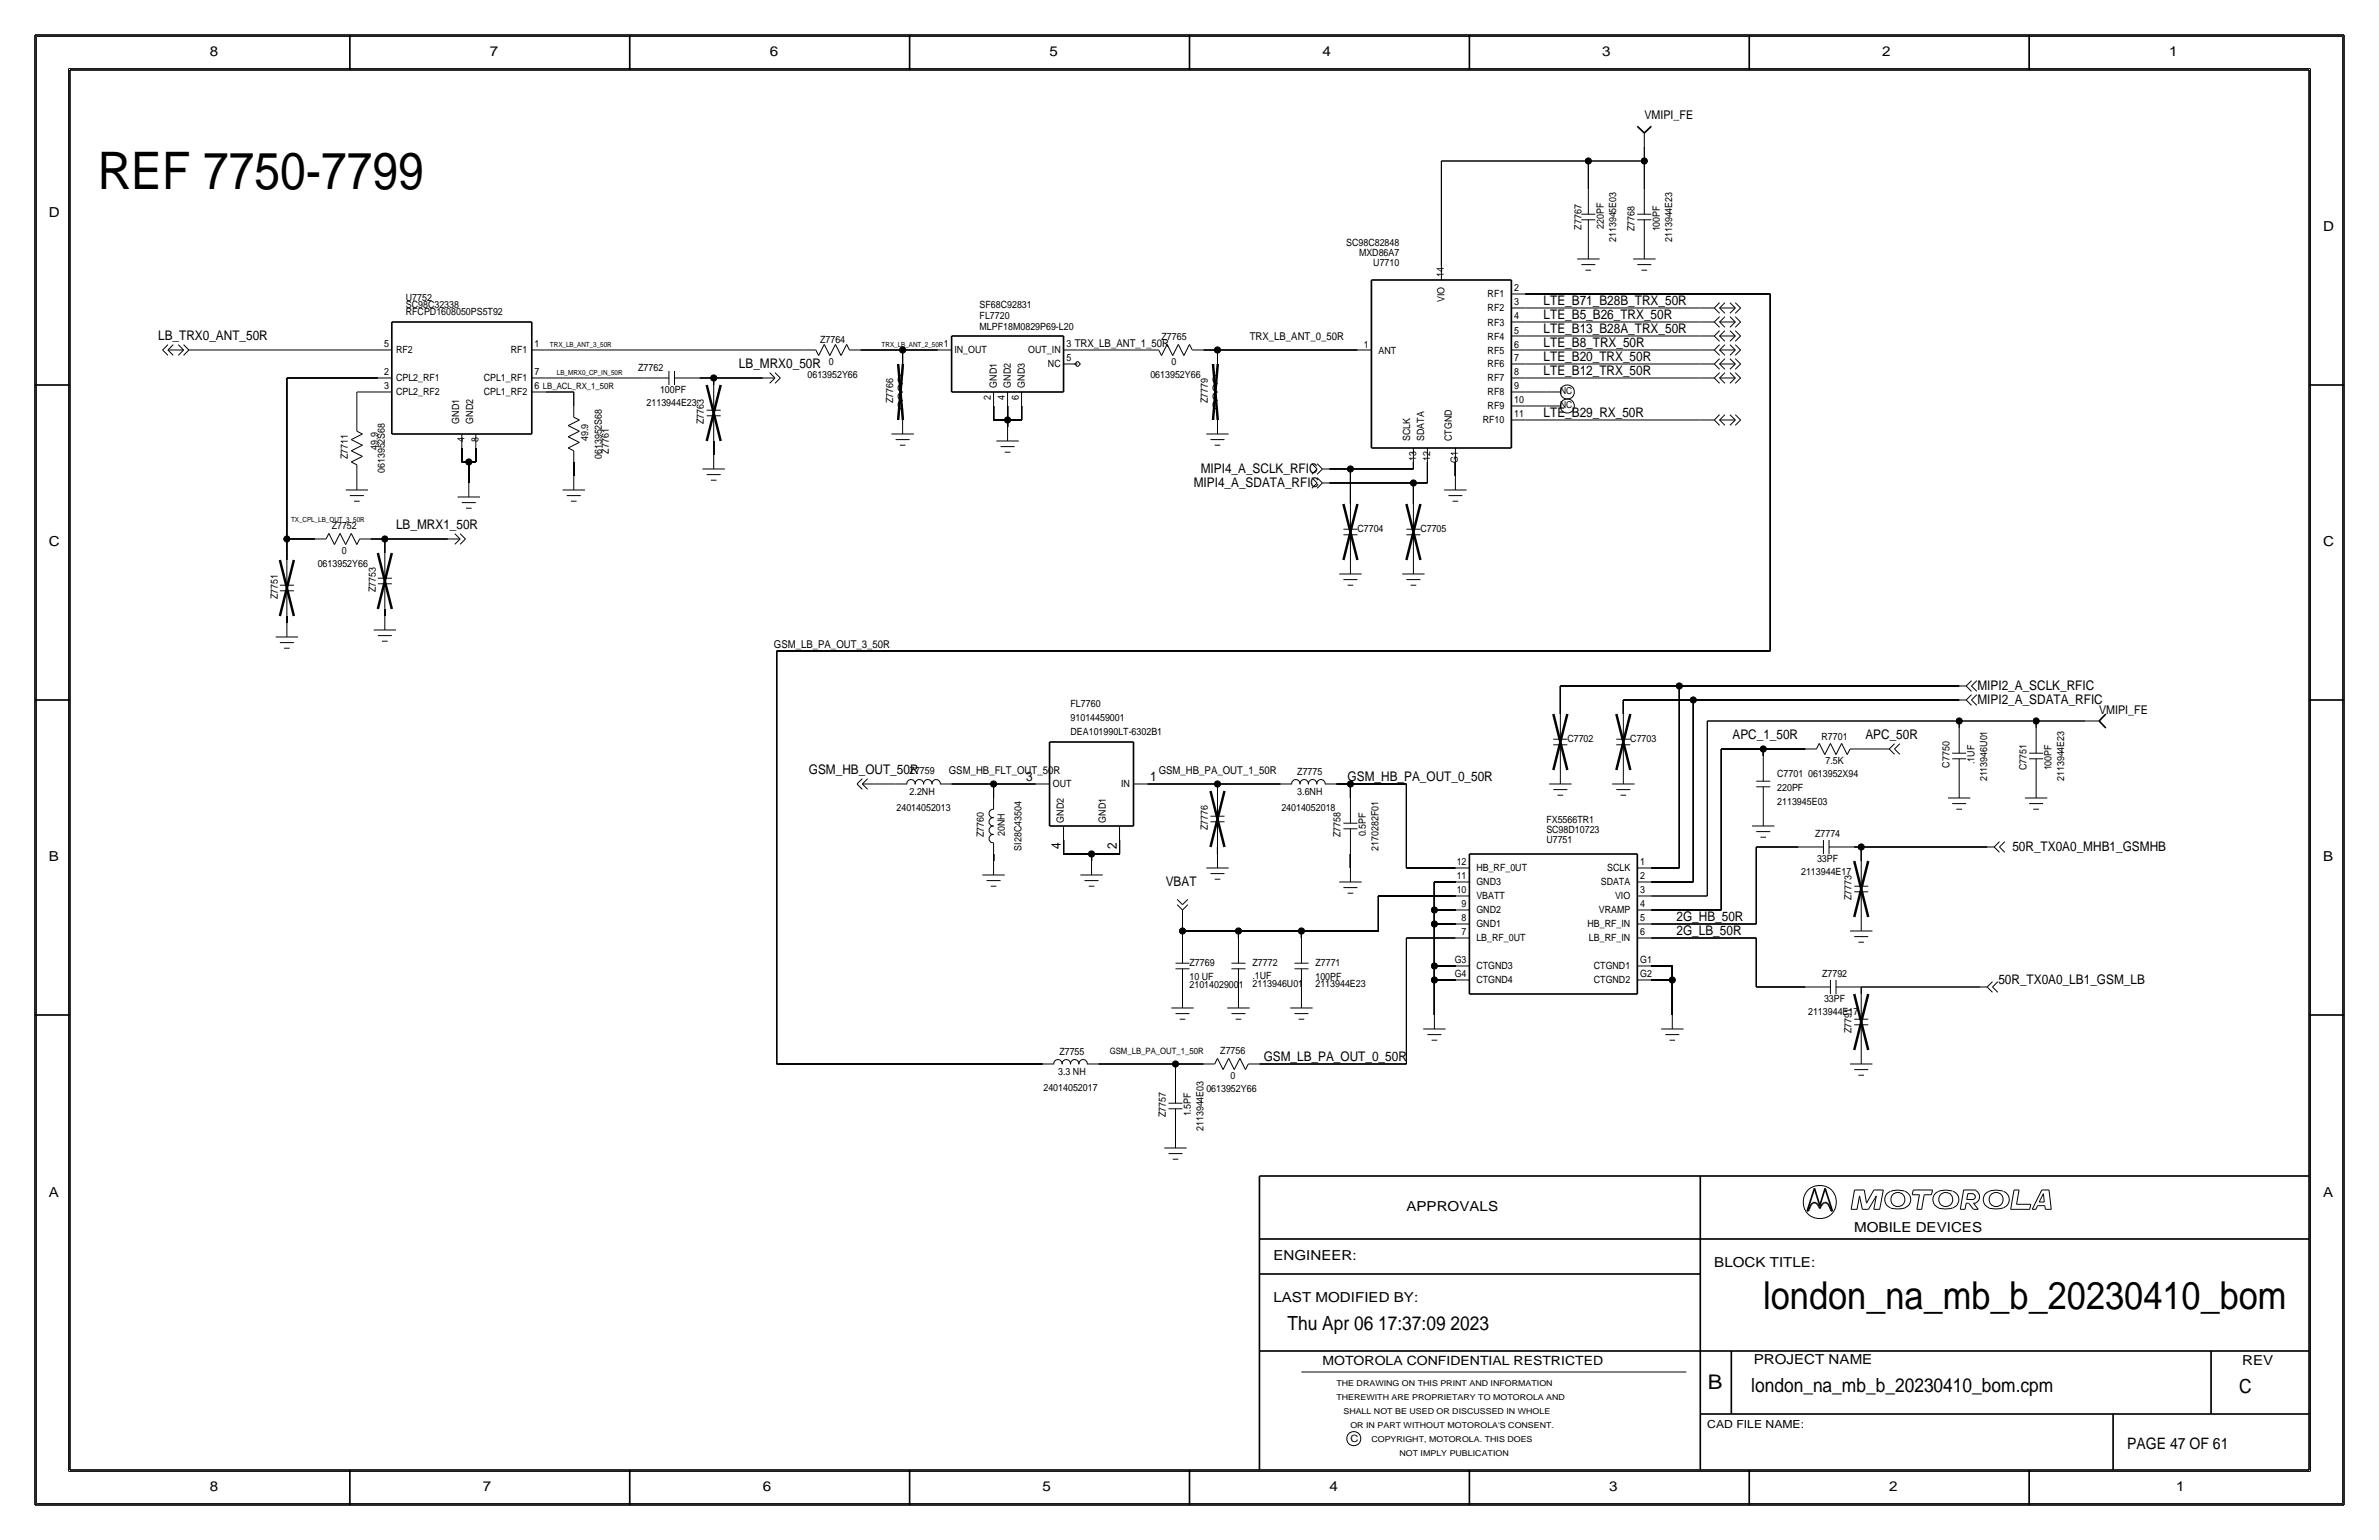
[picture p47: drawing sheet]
<svg xmlns="http://www.w3.org/2000/svg" width="432mm" height="279mm" viewBox="0 0 432 279" stroke-linecap="round" stroke-linejoin="round" font-family="sans-serif">
<defs><g id="words">
<text font-size="9.4" x="17.8" y="34.3">REF 7750-7799</text>
<text font-size="7" x="320" y="237.5">london_na_mb_b_20230410_bom</text>
<text font-size="3.7" x="310" y="252.1">B</text>
<g font-size="3.5">
<text x="233.7" y="241.3">Thu Apr 06 17:37:09 2023</text>
<text x="317.9" y="252.6">london_na_mb_b_20230410_bom.cpm</text>
<text x="406.4" y="252.7">C</text>
</g>
<text font-size="2.9" x="386.1" y="262.9">PAGE 47 OF 61</text>
<g font-size="2.5">
<text x="38.1" y="10.2">8</text>
<text x="88.9" y="10.2">7</text>
<text x="139.7" y="10.2">6</text>
<text x="190.5" y="10.2">5</text>
<text x="240" y="10.2">4</text>
<text x="290.8" y="10.2">3</text>
<text x="341.6" y="10.2">2</text>
<text x="393.7" y="10.2">1</text>
<text x="8.9" y="39.4">D</text>
<text x="421.6" y="41.9">D</text>
<text x="8.9" y="99.1">C</text>
<text x="421.6" y="99.1">C</text>
<text x="8.9" y="156.2">B</text>
<text x="421.6" y="156.2">B</text>
<text x="8.9" y="217.2">A</text>
<text x="255.3" y="219.7">APPROVALS</text>
<text x="421.6" y="217.2">A</text>
<text x="336.5" y="223.5">MOBILE DEVICES</text>
<text x="231.1" y="228.6">ENGINEER:</text>
<text x="311.1" y="229.9">BLOCK TITLE:</text>
<text x="231.1" y="236.2">LAST MODIFIED BY:</text>
<text x="318.3" y="247.5">PROJECT NAME</text>
<text x="407" y="247.6">REV</text>
<text x="38.1" y="270.5">8</text>
<text x="87.6" y="270.5">7</text>
<text x="138.4" y="270.5">6</text>
<text x="189.2" y="270.5">5</text>
<text x="241.3" y="270.5">4</text>
<text x="292.1" y="270.5">3</text>
<text x="342.9" y="270.5">2</text>
<text x="395" y="270.5">1</text>
</g>
<g font-size="2.4">
<text x="280.2" y="57.9">LTE_B5_B26_TRX_50R</text>
<text x="280.2" y="55.4">LTE_B71_B28B_TRX_50R</text>
<text x="28.7" y="61.7">LB_TRX0_ANT_50R</text>
<text x="280.2" y="65.5">LTE_B20_TRX_50R</text>
<text x="280.2" y="63">LTE_B8_TRX_50R</text>
<text x="280.2" y="60.5">LTE_B13_B28A_TRX_50R</text>
<text x="134.1" y="66.8">LB_MRX0_50R</text>
<text x="280.2" y="68.1">LTE_B12_TRX_50R</text>
<text x="280.2" y="75.7">LTE_B29_RX_50R</text>
<text x="216.7" y="88.4">MIPI4_A_SDATA_RFIC</text>
<text x="217.9" y="85.9">MIPI4_A_SCLK_RFIC</text>
<text x="71.9" y="96">LB_MRX1_50R</text>
<text x="358.9" y="125.2">MIPI2_A_SCLK_RFIC</text>
<text x="358.9" y="127.8">MIPI2_A_SDATA_RFIC</text>
<text x="314.5" y="134.1">APC_1_50R</text>
<text x="338.6" y="134.1">APC_50R</text>
<text x="146.8" y="140.5">GSM_HB_OUT_50R</text>
<text x="186.3" y="141.7">3</text>
<text x="208.8" y="141.7">1</text>
<text x="244.6" y="141.7">GSM_HB_PA_OUT_0_50R</text>
<text x="192.5" y="154.1" transform="rotate(-90 192.5 154.1)">4</text>
<text x="202.7" y="154.1" transform="rotate(-90 202.7 154.1)">2</text>
<text x="365.3" y="154.4">50R_TX0A0_MHB1_GSMHB</text>
<text x="211.6" y="160.8">VBAT</text>
<text x="304.3" y="167.1">2G_HB_50R</text>
<text x="304.3" y="169.7">2G_LB_50R</text>
<text x="362.7" y="178.6">50R_TX0A0_LB1_GSM_LB</text>
<text x="229.4" y="192.5">GSM_LB_PA_OUT_0_50R</text>
</g>
<text font-size="2.3" x="240" y="247.6">MOTOROLA CONFIDENTIAL RESTRICTED</text>
<g font-size="2.2">
<text x="298.5" y="21.6">VMIPI_FE</text>
<text x="381" y="129.5">VMIPI_FE</text>
</g>
<g font-size="2">
<text x="226.8" y="61.7">TRX_LB_ANT_0_50R</text>
<text x="140.5" y="117.6">GSM_LB_PA_OUT_3_50R</text>
<text x="172.2" y="140.5">GSM_HB_FLT_OUT_50R</text>
<text x="210.3" y="140.5">GSM_HB_PA_OUT_1_50R</text>
<text x="309.9" y="259.1">CAD FILE NAME:</text>
</g>
<g font-size="1.8">
<text x="287" y="41.7" transform="rotate(-90 287 41.7)">Z7767</text>
<text x="291.1" y="41.5" transform="rotate(-90 291.1 41.5)">220PF</text>
<text x="296.7" y="41.9" transform="rotate(-90 296.7 41.9)">Z7768</text>
<text x="301.2" y="42" transform="rotate(-90 301.2 42)">100PF</text>
<text x="244.3" y="44.6">SC98C82848</text>
<text x="246.7" y="46.4">MXD86A7</text>
<text x="293.4" y="43.9" transform="rotate(-90 293.4 43.9)">2113945E03</text>
<text x="303.5" y="43.9" transform="rotate(-90 303.5 43.9)">2113944E23</text>
<text x="249.3" y="48.3">U7710</text>
<text x="262.1" y="50.3" transform="rotate(-90 262.1 50.3)">14</text>
<text x="270" y="53.9">RF1</text>
<text x="274.8" y="52.8">2</text>
<text x="73.7" y="54.6">U7752</text>
<text x="73.7" y="57.1">RFCPD1608050PS5T92</text>
<text x="73.7" y="55.9">SC98C32338</text>
<text x="177.8" y="55.9">SF68C92831</text>
<text x="177.8" y="59.9">MLPF18M0829P69-L20</text>
<text x="177.8" y="57.9">FL7720</text>
<text x="262.2" y="54.8" transform="rotate(-90 262.2 54.8)">VIO</text>
<text x="270" y="59.1">RF3</text>
<text x="270" y="56.5">RF2</text>
<text x="274.8" y="57.9">4</text>
<text x="274.8" y="55.4">3</text>
<text x="69.7" y="63">5</text>
<text x="71.9" y="64.1">RF2</text>
<text x="92.7" y="64.1">RF1</text>
<text x="97" y="63">1</text>
<text x="148.8" y="62.2">Z7764</text>
<text x="171.3" y="63">1</text>
<text x="173.2" y="64.1">IN_OUT</text>
<text x="186.6" y="64.1">OUT_IN</text>
<text x="193.5" y="63">3 TRX_LB_ANT_1_50R</text>
<text x="193.5" y="65.5">5</text>
<text x="210.8" y="61.7">Z7765</text>
<text x="247.5" y="63.1">1</text>
<text x="250.2" y="64.2">ANT</text>
<text x="270" y="64.2">RF5</text>
<text x="270" y="61.7">RF4</text>
<text x="274.8" y="65.6">7</text>
<text x="274.8" y="63.1">6</text>
<text x="274.8" y="60.6">5</text>
<text x="69.7" y="70.6">3</text>
<text x="69.7" y="68.1">2</text>
<text x="71.9" y="69.2">CPL2_RF1</text>
<text x="71.9" y="71.7">CPL2_RF2</text>
<text x="87.8" y="71.6">CPL1_RF2</text>
<text x="87.8" y="69.1">CPL1_RF1</text>
<text x="97" y="70.6">6</text>
<text x="97" y="68.1">7</text>
<text x="115.8" y="67.3">Z7762</text>
<text x="119.8" y="71.4">100PF</text>
<text x="146.6" y="68.6">0613952Y66</text>
<text x="150.4" y="66.1">0</text>
<text x="180.9" y="70.4" transform="rotate(-90 180.9 70.4)">GND1</text>
<text x="183.5" y="70.4" transform="rotate(-90 183.5 70.4)">GND2</text>
<text x="186" y="70.4" transform="rotate(-90 186 70.4)">GND3</text>
<text x="190.2" y="66.6">NC</text>
<text x="208.8" y="68.6">0613952Y66</text>
<text x="212.7" y="66.1">0</text>
<text x="270" y="69.2">RF7</text>
<text x="270" y="71.7">RF8</text>
<text x="270" y="66.6">RF6</text>
<text x="274.8" y="70.6">9</text>
<text x="274.8" y="68">8</text>
<text x="83.3" y="76.9" transform="rotate(-90 83.3 76.9)">GND1</text>
<text x="85.9" y="76.9" transform="rotate(-90 85.9 76.9)">GND2</text>
<text x="117.4" y="73.7">2113944E23</text>
<text x="127.8" y="77" transform="rotate(-90 127.8 77)">Z7763</text>
<text x="162.1" y="73.1" transform="rotate(-90 162.1 73.1)">Z7766</text>
<text x="179.8" y="72.5" transform="rotate(-90 179.8 72.5)">2</text>
<text x="182.4" y="72.5" transform="rotate(-90 182.4 72.5)">4</text>
<text x="184.9" y="72.5" transform="rotate(-90 184.9 72.5)">6</text>
<text x="219.3" y="73.1" transform="rotate(-90 219.3 73.1)">Z7779</text>
<text x="269.1" y="76.8">RF10</text>
<text x="270" y="74.3">RF9</text>
<text x="274.8" y="75.7">11</text>
<text x="274.8" y="73.2">10</text>
<text x="63.1" y="83.3" transform="rotate(-90 63.1 83.3)">Z7711</text>
<text x="68.6" y="81.6" transform="rotate(-90 68.6 81.6)">49.9</text>
<text x="84.3" y="80.1" transform="rotate(-90 84.3 80.1)">4</text>
<text x="86.9" y="80.1" transform="rotate(-90 86.9 80.1)">8</text>
<text x="106.8" y="80.1" transform="rotate(-90 106.8 80.1)">49.9</text>
<text x="109.2" y="83.3" transform="rotate(-90 109.2 83.3)">0613952S68</text>
<text x="110.5" y="82.3" transform="rotate(-90 110.5 82.3)">Z7761</text>
<text x="255.9" y="80" transform="rotate(-90 255.9 80)">SCLK</text>
<text x="257" y="83.6" transform="rotate(-90 257 83.6)">13</text>
<text x="258.5" y="80" transform="rotate(-90 258.5 80)">SDATA</text>
<text x="259.6" y="83.6" transform="rotate(-90 259.6 83.6)">12</text>
<text x="263.5" y="80" transform="rotate(-90 263.5 80)">CTGND</text>
<text x="264.6" y="83.9" transform="rotate(-90 264.6 83.9)">G1</text>
<text x="69.8" y="85.8" transform="rotate(-90 69.8 85.8)">0613952S68</text>
<text x="60.2" y="96">Z7752</text>
<text x="62" y="100.4">0</text>
<text x="246.4" y="96.5">C7704</text>
<text x="257.8" y="96.5">C7705</text>
<text x="57.7" y="102.9">0613952Y66</text>
<text x="68.2" y="107.4" transform="rotate(-90 68.2 107.4)">Z7753</text>
<text x="50.4" y="108.7" transform="rotate(-90 50.4 108.7)">Z7751</text>
<text x="194.3" y="130.8">91014459001</text>
<text x="194.3" y="128.3">FL7760</text>
<text x="194.3" y="133.3">DEA101990LT-6302B1</text>
<text x="284.5" y="134.6">C7702</text>
<text x="295.9" y="134.6">C7703</text>
<text x="330.6" y="134.3">R7701</text>
<text x="165.1" y="140.5">Z7759</text>
<text x="191.1" y="142.8">OUT</text>
<text x="203.5" y="142.8">IN</text>
<text x="235.5" y="140.6">Z7775</text>
<text x="322.6" y="143.5">220PF</text>
<text x="322.6" y="141">C7701</text>
<text x="328.2" y="141">0613952X94</text>
<text x="331.3" y="138.5">7.5K</text>
<text x="353.8" y="139.3" transform="rotate(-90 353.8 139.3)">C7750</text>
<text x="358.4" y="138.6" transform="rotate(-90 358.4 138.6)">.1UF</text>
<text x="360.7" y="141.8" transform="rotate(-90 360.7 141.8)">2113946U01</text>
<text x="367.8" y="139.8" transform="rotate(-90 367.8 139.8)">C7751</text>
<text x="372.4" y="139.8" transform="rotate(-90 372.4 139.8)">100PF</text>
<text x="374.6" y="141.7" transform="rotate(-90 374.6 141.7)">2113944E23</text>
<text x="162.7" y="147.1">24014052013</text>
<text x="165.1" y="144.3">2.2NH</text>
<text x="193.1" y="149.3" transform="rotate(-90 193.1 149.3)">GND2</text>
<text x="200.7" y="149.3" transform="rotate(-90 200.7 149.3)">GND1</text>
<text x="232.6" y="147.1">24014052018</text>
<text x="235.5" y="144.3">3.6NH</text>
<text x="280.7" y="149.3">FX5566TR1</text>
<text x="322.6" y="146.1">2113945E03</text>
<text x="178.6" y="151.9" transform="rotate(-90 178.6 151.9)">Z7760</text>
<text x="182.4" y="151.7" transform="rotate(-90 182.4 151.7)">20NH</text>
<text x="185.4" y="154.3" transform="rotate(-90 185.4 154.3)">SI28C43504</text>
<text x="219.2" y="150.6" transform="rotate(-90 219.2 150.6)">Z7776</text>
<text x="243.3" y="151.9" transform="rotate(-90 243.3 151.9)">Z7758</text>
<text x="247.9" y="151.8" transform="rotate(-90 247.9 151.8)">0.5PF</text>
<text x="250.2" y="154.4" transform="rotate(-90 250.2 154.4)">2170282F01</text>
<text x="280.7" y="153">U7751</text>
<text x="280.7" y="151.1">SC98D10723</text>
<text x="329.4" y="151.9">Z7774</text>
<text x="264.4" y="157">12</text>
<text x="264.4" y="159.5">11</text>
<text x="268" y="158.1">HB_RF_0UT</text>
<text x="268" y="160.6">GND3</text>
<text x="290.5" y="160.6">SDATA</text>
<text x="291.7" y="158.1">SCLK</text>
<text x="297.7" y="159.5">2</text>
<text x="297.7" y="157">1</text>
<text x="326.9" y="158.8">2113944E17</text>
<text x="329.8" y="156.5">33PF</text>
<text x="264.4" y="162.1">10</text>
<text x="265.3" y="164.6">9</text>
<text x="265.3" y="167.1">8</text>
<text x="268" y="165.7">GND2</text>
<text x="268" y="163.2">VBATT</text>
<text x="290.2" y="165.7">VRAMP</text>
<text x="293.1" y="163.2">VIO</text>
<text x="297.7" y="164.6">4</text>
<text x="297.7" y="162.1">3</text>
<text x="297.7" y="167.1">5</text>
<text x="336" y="163.3" transform="rotate(-90 336 163.3)">Z7773</text>
<text x="265.3" y="169.7">7</text>
<text x="268" y="168.2">GND1</text>
<text x="268" y="170.8">LB_RF_0UT</text>
<text x="288.1" y="168.2">HB_RF_IN</text>
<text x="288.4" y="170.8">LB_RF_IN</text>
<text x="297.7" y="169.7">6</text>
<text x="215.9" y="177.8">10 UF</text>
<text x="215.9" y="179.3">21014029001</text>
<text x="215.9" y="175.3">Z7769</text>
<text x="227.3" y="175.3">Z7772</text>
<text x="227.3" y="177.5">.1UF</text>
<text x="227.3" y="179.1">2113946U01</text>
<text x="238.8" y="179.1">2113944E23</text>
<text x="238.8" y="177.8">100PF</text>
<text x="238.8" y="175.3">Z7771</text>
<text x="264" y="177.3">G4</text>
<text x="264" y="174.8">G3</text>
<text x="268" y="175.9">CTGND3</text>
<text x="268" y="178.4">CTGND4</text>
<text x="289.3" y="178.4">CTGND2</text>
<text x="289.3" y="175.9">CTGND1</text>
<text x="297.7" y="177.3">G2</text>
<text x="297.7" y="174.8">G1</text>
<text x="330.7" y="177.3">Z7792</text>
<text x="328.2" y="184.2">2113944E17</text>
<text x="331.1" y="181.9">33PF</text>
<text x="192.3" y="191.4">Z7755</text>
<text x="221.5" y="191.3">Z7756</text>
<text x="336" y="187.4" transform="rotate(-90 336 187.4)">Z7791</text>
<text x="189.4" y="197.9">24014052017</text>
<text x="192.1" y="195.1">3.3 NH</text>
<text x="223.3" y="195.7">0</text>
<text x="211.6" y="202.7" transform="rotate(-90 211.6 202.7)">Z7757</text>
<text x="216.2" y="202.6" transform="rotate(-90 216.2 202.6)">1.5PF</text>
<text x="219" y="198.1">0613952Y66</text>
<text x="218.4" y="205.2" transform="rotate(-90 218.4 205.2)">2113944E03</text>
<text x="245.1" y="261.6">C</text>
</g>
<g font-size="1.7">
<text x="283.2" y="71.5">NC</text>
<text x="283.2" y="74.1">NC</text>
</g>
<g font-size="1.6">
<text x="98.6" y="70.6">LB_ACL_RX_1_50R</text>
<text x="201.4" y="191.3">GSM_LB_PA_OUT_1_50R</text>
</g>
<g font-size="1.5">
<text x="242.6" y="251.5">THE DRAWING ON THIS PRINT AND INFORMATION</text>
<text x="242.6" y="254">THEREWITH ARE PROPRIETARY TO MOTOROLA AND</text>
<text x="243.8" y="256.5">SHALL NOT BE USED OR DISCUSSED IN WHOLE</text>
<text x="245.1" y="259.1">OR IN PART WITHOUT MOTOROLA'S CONSENT.</text>
<text x="248.9" y="261.6">COPYRIGHT, MOTOROLA. THIS DOES</text>
<text x="254" y="264.2">NOT IMPLY PUBLICATION</text>
</g>
<g font-size="1.3">
<text x="99.8" y="63">TRX_LB_ANT_3_50R</text>
<text x="160" y="63">TRX_LB_ANT_2_50R</text>
<text x="101.1" y="68.1">LB_MRX0_CP_IN_50R</text>
<text x="52.8" y="94.7">TX_CPL_LB_OUT_3_50R</text>
</g>
</g></defs>
<!-- layer: Nets -->
<g fill="none" stroke="#000" stroke-width=".18">
<path d="M261.6 29.2v19.1zM261.6 29.2h26.7zM288.3 29.2v5.1zM288.3 29.2h10.1zM298.4 26.7v2.5zM298.4 29.2v5.1zM276.9 53.3h44.4zM276.9 58.4h31.7zM276.9 55.9h31.7zM321.3 53.3v64.8zM36.8 63.5h31.8zM52.1 68.6v29.2z"/>
<path d="M52.1 68.6h16.5zM64.8 71.1v5.1zM64.8 71.1h3.8zM99.1 63.5h46.9zM99.1 68.6h17.7zM99.1 71.1h5zM104.1 71.1v2.6zM127 68.6h2.5zM129.5 68.6v1.2zM129.5 68.6h8.9zM156.2 63.5h7.6zM163.8 63.5v2.5z"/>
<path d="M163.8 63.5h6.4zM180.3 76.2h2.6zM180.3 73.7v2.5zM182.9 76.2h2.5zM182.9 76.2v1.3zM182.9 73.7v2.5zM185.4 73.7v2.5zM195.6 63.5h12.7zM218.4 63.5h2.6zM221 63.5v2.5zM221 63.5h25.4zM276.9 76.2h31.7z"/>
<path d="M276.9 68.6h31.7zM276.9 66h31.7zM276.9 63.5h31.7zM276.9 61h31.7zM276.9 71.1h3.8zM276.9 73.7h3.8zM52.1 97.8v3.8zM52.1 97.8h5zM67.3 97.8h2.5zM69.8 97.8v2.5zM69.8 97.8h11.5zM83.8 81.3v2.5z"/>
<path d="M83.8 83.8h1.3zM85.1 83.8v3.8zM85.1 83.8h1.3zM86.4 81.3v2.5zM104.1 83.8v2.6zM129.5 80v2.5zM241.3 85.1h3.8zM241.3 87.6h15.2zM245.1 85.1v6.3zM245.1 85.1h11.4zM256.5 83.8v1.3zM256.5 87.6h2.6z"/>
<path d="M256.5 87.6v3.8zM259.1 83.8v3.8zM264.2 83.8v2.6zM52.1 111.8v1.2zM69.8 110.5v1.3zM141 118.1v74.9zM141 118.1h180.3zM283.2 124.5v5zM283.2 124.5h21.6zM294.6 127v2.5zM294.6 127h12.7zM304.8 124.5v33z"/>
<path d="M304.8 124.5h50.8zM307.3 127v33zM307.3 127h48.3zM309.9 130.8v31.8zM309.9 130.8h45.7zM312.4 135.9v29.2zM312.4 135.9h7.6zM320 135.9v1.3zM320 135.9h7.7zM337.8 135.9h3.8zM355.6 130.8v1.3zM355.6 130.8h14z"/>
<path d="M369.6 130.8v1.3zM369.6 130.8h8.9zM158.7 142.2h3.9zM172.7 142.2h7.6zM180.3 154.9v1.3zM180.3 142.2v2.6zM180.3 142.2h7.7zM193 152.4v2.5zM193 154.9h5.1zM198.1 154.9v1.3zM198.1 154.9h5.1zM203.2 152.4v2.5z"/>
<path d="M208.3 142.2h12.7zM221 153.7v1.2zM221 142.2v1.3zM221 142.2h11.4zM242.6 142.2h2.5zM245.1 154.9v2.6zM245.1 142.2v2.6zM245.1 142.2h10.2zM255.3 157.5h8.9zM255.3 142.2v15.3zM299.7 157.5h5.1zM318.8 153.7v13.9z"/>
<path d="M318.8 153.7h7.6zM336.5 153.7h1.3zM337.8 153.7v2.5zM337.8 153.7h22.9zM214.6 168.9v1.3zM214.6 166.4v2.5zM214.6 168.9h10.2zM224.8 168.9v1.3zM224.8 168.9h11.4zM236.2 168.9v1.3zM236.2 168.9h14zM250.2 162.6v6.3z"/>
<path d="M250.2 162.6h14zM255.3 170.2v22.8zM255.3 170.2h8.9zM260.3 160h3.9zM260.3 165.1h3.9zM260.3 160v5.1zM260.3 167.6h3.9zM260.3 165.1v2.5zM260.3 175.3h3.9zM260.3 167.6v7.7zM260.3 177.8v6.3zM260.3 175.3v2.5z"/>
<path d="M260.3 177.8h3.9zM299.7 177.8h3.8zM299.7 175.3h3.8zM299.7 165.1h12.7zM299.7 162.6h10.2zM299.7 160h7.6zM299.7 167.6h19.1zM299.7 170.2h19.1zM303.5 177.8v6.3zM303.5 175.3v2.5zM318.8 179.1h8.9zM318.8 170.2v8.9z"/>
<path d="M337.8 179.1v1.2zM337.8 179.1h21.6zM141 193h48.2zM199.4 193h14zM213.4 193v2.6zM213.4 193h5zM228.6 193h26.7z"/>
</g>
<g fill="#000" stroke="#000" stroke-width=".18">
<circle cx="288.3" cy="29.2" r=".56"/>
<circle cx="298.4" cy="29.2" r=".56"/>
<circle cx="129.5" cy="68.6" r=".56"/>
<circle cx="163.8" cy="63.5" r=".56"/>
<circle cx="182.9" cy="76.2" r=".56"/>
<circle cx="221" cy="63.5" r=".56"/>
<circle cx="52.1" cy="97.8" r=".56"/>
<circle cx="69.8" cy="97.8" r=".56"/>
<circle cx="85.1" cy="83.8" r=".56"/>
<circle cx="245.1" cy="85.1" r=".56"/>
<circle cx="256.5" cy="87.6" r=".56"/>
<circle cx="304.8" cy="124.5" r=".56"/>
<circle cx="307.3" cy="127" r=".56"/>
<circle cx="320" cy="135.9" r=".56"/>
<circle cx="355.6" cy="130.8" r=".56"/>
<circle cx="369.6" cy="130.8" r=".56"/>
<circle cx="180.3" cy="142.2" r=".56"/>
<circle cx="198.1" cy="154.9" r=".56"/>
<circle cx="221" cy="142.2" r=".56"/>
<circle cx="245.1" cy="142.2" r=".56"/>
<circle cx="337.8" cy="153.7" r=".56"/>
<circle cx="214.6" cy="168.9" r=".56"/>
<circle cx="224.8" cy="168.9" r=".56"/>
<circle cx="236.2" cy="168.9" r=".56"/>
<circle cx="260.3" cy="165.1" r=".56"/>
<circle cx="260.3" cy="167.6" r=".56"/>
<circle cx="260.3" cy="177.8" r=".56"/>
<circle cx="260.3" cy="175.3" r=".56"/>
<circle cx="303.5" cy="177.8" r=".56"/>
<circle cx="213.4" cy="193" r=".56"/>
</g>
<!-- layer: Components -->
<g fill="none" stroke="#000" stroke-width=".18">
<path d="M287 38.9h2.6zM287 39.9h2.6zM288.3 39.9v4.5zM288.3 34.3v4.6zM297.2 39.9h2.5zM297.2 38.9h2.5zM298.4 24.1v2.6zM298.4 34.3v4.6zM298.4 39.9v4.5zM261.6 48.3v2.5zM274.3 58.4h2.6zM274.3 55.9h2.6z"/>
<path d="M274.3 53.3h2.6zM286.3 47h4zM287 48h2.6zM287.8 49h1zM288.3 44.4v2.6zM296.4 47h4.1zM297.2 48h2.5zM297.9 49h1.1zM298.4 44.4v2.6zM308.6 55.9h2.5zM308.6 58.4h2.5zM311.1 55.9l1 .9z"/>
<path d="M311.1 58.4l1 1zM312.1 55.9l1 .9zM312.1 55.9h2.9zM312.1 54.9l-1 1zM312.1 58.4l1-.9zM312.1 58.4l1 1zM312.1 58.4h2.9zM312.1 57.5l-1 .9zM312.1 60l-1 1zM313.1 54.9l-1 1zM314 54.9l1 1zM314 56.8l1-.9z"/>
<path d="M314 57.5l1 .9zM314 60l1 1zM315 54.9l.9 1zM315 56.8l.9-.9zM315 58.4l-1 1zM315 57.5l.9 .9zM315 60l.9 1zM315.9 58.4l-.9 1zM29.5 63.5l1 1zM29.5 63.5l1-1zM30.5 63.5l.9 1zM30.5 63.5h2.8z"/>
<path d="M30.5 63.5l.9-1zM32.4 62.5l.9 1zM33.3 63.5l-.9 1zM33.3 62.5l1 1zM34.3 63.5l-1 1zM34.3 63.5h2.5zM63.8 79.8l2 1zM63.8 79.8l2-1.1zM64.8 76.2v2zM64.8 78.2l1 .5zM68.6 71.1h2.5zM68.6 68.6h2.5z"/>
<path d="M68.6 63.5h2.5zM83.8 78.7v2.6zM86.4 78.7v2.6zM96.5 63.5h2.6zM96.5 71.1h2.6zM96.5 68.6h2.6zM103.1 79.2l2.1 1.1zM103.1 79.2l2.1-1zM103.1 77.2l2.1 1zM103.1 77.2l2.1-1zM104.1 73.7v2zM104.1 75.7l1.1 .5z"/>
<path d="M116.8 68.6h4.6zM121.4 67.3v2.5zM122.4 68.6h4.6zM122.4 67.3v2.5zM128.3 74.4h2.5zM128.3 75.4h2.5zM129.5 75.4v4.6zM129.5 69.8v4.6zM138.4 68.6h2.3zM139.7 67.6l1 1zM139.7 69.5l1-.9zM140.7 67.6l.9 1z"/>
<path d="M140.7 69.5l.9-.9zM146 63.5h2.1zM148.1 63.5l.5 1zM149.6 62.5l1 2zM149.6 62.5l-1 2zM151.6 62.5l1.1 2zM151.6 62.5l-1 2zM153.7 62.5l.5 1zM153.7 62.5l-1 2zM154.2 63.5h2zM161.8 78.7h4.1zM162.6 79.8h2.5z"/>
<path d="M163.8 74.2v2zM163.8 66v2.1zM163.8 76.2v2.5zM163.8 69.6a.74 .74 0 0 0-.8 .8 .74 .74 0 0 0 .8 .7M163.8 72.7a.74 .74 0 0 0-.8 .7 .74 .74 0 0 0 .8 .8M163.8 71.2a.74 .74 0 0 0-.8 .7 .74 .74 0 0 0 .8 .7M163.8 68.1a.74 .74 0 0 0-.8 .8 .74 .74 0 0 0 .8 .7M170.2 63.5h2.5zM180.3 71.1v2.6zM182.9 71.1v2.6zM182.9 77.5v2.5zM185.4 71.1v2.6z"/>
<path d="M193 63.5h2.6zM193 66h2.6zM195.1 66l.5-.5zM195.1 66l.5 .5zM195.6 65.5l.5 .5zM196.1 66l-.5 .5zM208.3 63.5h2zM210.3 63.5l.5 1zM211.8 62.5l1.1 2zM211.8 62.5l-1 2zM213.9 62.5l1 2zM213.9 62.5l-1 2z"/>
<path d="M215.9 62.5l.5 1zM215.9 62.5l-1 2zM216.4 63.5h2zM218.9 78.7h4.1zM219.7 79.8h2.5zM221 74.2v2zM221 66v2.1zM221 76.2v2.5zM221 69.6a.74 .74 0 0 0-.9 .8 .74 .74 0 0 0 .9 .7M221 72.7a.74 .74 0 0 0-.9 .7 .74 .74 0 0 0 .9 .8M221 71.2a.74 .74 0 0 0-.9 .7 .74 .74 0 0 0 .9 .7M221 68.1a.74 .74 0 0 0-.9 .8 .74 .74 0 0 0 .9 .7"/>
<path d="M246.4 63.5h2.5zM274.3 76.2h2.6zM274.3 73.7h2.6zM274.3 71.1h2.6zM274.3 68.6h2.6zM274.3 66h2.6zM274.3 63.5h2.6zM274.3 61h2.6zM280.7 71.1h2.5zM280.7 73.7h2.5zM308.6 61h2.5zM308.6 63.5h2.5z"/>
<path d="M308.6 66h2.5zM308.6 68.6h2.5zM308.6 76.2h2.5zM311.1 61l1 .9zM311.1 63.5l1 1zM311.1 66l1 1zM311.1 68.6l1 .9zM311.1 76.2l1 1zM312.1 61l1-1zM312.1 61l1 .9zM312.1 61h2.9zM312.1 63.5l1-1z"/>
<path d="M312.1 63.5l1 1zM312.1 63.5h2.9zM312.1 62.5l-1 1zM312.1 66l1 1zM312.1 66h2.9zM312.1 65.1l-1 .9zM312.1 68.6l1 .9zM312.1 68.6h2.9zM312.1 67.6l-1 1zM312.1 76.2l1-1zM312.1 76.2l1 1zM312.1 76.2h2.9z"/>
<path d="M312.1 75.2l-1 1zM313.1 65.1l-1 .9zM313.1 67.6l-1 1zM314 62.5l1 1zM314 65.1l1 .9zM314 67.6l1 1zM314 69.5l1-.9zM314 75.2l1 1zM315 61l-1 .9zM315 63.5l-1 1zM315 62.5l.9 1zM315 66l-1 1z"/>
<path d="M315 65.1l.9 .9zM315 67.6l.9 1zM315 69.5l.9-.9zM315 76.2l-1 1zM315 75.2l.9 1zM315.9 61l-.9 .9zM315.9 63.5l-.9 1zM315.9 66l-.9 1zM315.9 76.2l-.9 1zM57.1 97.8h2.1zM59.7 96.8l-.5 1zM59.7 96.8l1 2z"/>
<path d="M61.7 96.8l-1 2zM61.7 96.8l1 2zM62.7 88.9h4.1zM63.5 89.9h2.5zM63.8 83.8l1 .5zM63.8 83.8l2-1zM63.8 81.8l2 1zM63.8 81.8l2-1zM63.8 96.8l-1.1 2zM63.8 96.8l1 2zM64.3 90.9h1zM64.8 84.3v2.1z"/>
<path d="M64.8 86.4v2.5zM65.3 97.8h2zM65.3 97.8l-.5 1zM81.3 97.8h2.2zM82.5 96.8l1 1zM83.1 90.2h4zM83.5 96.8l1 1zM83.5 97.8l-1 1zM83.8 91.2h2.6zM84.5 97.8l-1 1zM84.6 92.2h1zM85.1 87.6v2.6z"/>
<path d="M102.1 88.9h4.1zM102.9 89.9h2.5zM103.1 81.3l1 .5zM103.1 81.3l2.1-1zM103.6 90.9h1zM104.1 81.8v2zM104.1 86.4v2.5zM127.5 85.1h4.1zM128.3 86.1h2.5zM129 87.1h1zM129.5 82.5v2.6zM163.3 80.8h1z"/>
<path d="M180.8 80h4.1zM181.6 81h2.5zM182.4 82h1zM220.5 80.8h1zM238.1 86.7l1 .9zM238.1 88.6l1-1zM238.1 84.1l1 1zM238.1 86.1l1-1zM239.1 88.6l.9-1zM239.1 86.7l.9 .9zM239.1 86.1l.9-1zM239.1 84.1l.9 1z"/>
<path d="M240 87.6h1.3zM240 85.1h1.3zM243.8 96h2.6zM243.8 97h2.6zM245.1 97v4.6zM245.1 91.4v4.6zM255.3 96h2.5zM255.3 97h2.5zM256.5 81.3v2.5zM256.5 97v4.6zM256.5 91.4v4.6zM259.1 81.3v2.5z"/>
<path d="M262.1 88.9h4.1zM262.9 89.9h2.5zM263.7 90.9h1zM264.2 86.4v2.5zM264.2 81.3v2.5zM50 115.6h4.1zM50.8 106.2h2.5zM50.8 107.2h2.5zM50.8 116.6h2.5zM51.6 117.6h1zM52.1 107.2v4.6zM52.1 101.6v4.6z"/>
<path d="M52.1 113v2.6zM67.8 114.3h4.1zM68.6 104.9h2.5zM68.6 105.9h2.5zM68.6 115.3h2.5zM69.3 116.3h1.1zM69.8 105.9v4.6zM69.8 100.3v4.6zM69.8 111.8v2.5zM243.1 104.1h4zM243.8 105.2h2.6zM244.6 106.2h1z"/>
<path d="M245.1 101.6v2.5zM254.5 104.1h4.1zM255.3 105.2h2.5zM256 106.2h1zM256.5 101.6v2.5zM281.9 134.1h2.6zM281.9 135.1h2.6zM283.2 135.1v4.6zM283.2 129.5v4.6zM283.2 139.7v2.5zM293.4 134.1h2.5zM293.4 135.1h2.5z"/>
<path d="M294.6 135.1v4.6zM294.6 129.5v4.6zM294.6 139.7v2.5zM320 137.2v4.5zM327.7 135.9h2zM330.2 134.9l-.5 1zM330.2 134.9l1 2zM332.2 134.9l-1 2zM332.2 134.9l1 2zM334.3 134.9l-1.1 2zM334.3 134.9l1 2zM335.8 135.9h2z"/>
<path d="M335.8 135.9l-.5 1zM341.6 135.9h1.3zM342.9 135.9l1 1zM343.9 135.9l.9 1zM343.9 134.9l-1 1zM344.8 134.9l-.9 1zM354.3 136.7h2.6zM354.3 137.7h2.6zM355.6 127h1.3zM355.6 124.5h1.3zM355.6 137.7v4.5zM355.6 132.1v4.6z"/>
<path d="M356.9 127l.9 1zM356.9 127l.9-1zM356.9 124.5l.9 .9zM356.9 124.5l.9-1zM357.8 127l1-1zM357.8 127l1 1zM357.8 124.5l1-1zM357.8 124.5l1 .9zM368.3 137.7h2.5zM368.3 136.7h2.5zM369.6 132.1v4.6zM369.6 137.7v4.5z"/>
<path d="M378.5 130.8h2.5zM155.5 142.2l1-.9zM155.5 142.2l1 1zM156.5 142.2h2.2zM156.5 142.2l1 1zM157.5 141.3l-1 .9zM162.6 142.2h2zM164.6 142.3a.75 .75 0 0 1 .7-.9 .75 .75 0 0 1 .8 .9M166.1 142.3a.75 .75 0 0 1 .8-.9 .75 .75 0 0 1 .7 .9M167.6 142.3a.75 .75 0 0 1 .8-.9 .75 .75 0 0 1 .7 .9M169.2 142.3a.75 .75 0 0 1 .7-.9 .75 .75 0 0 1 .7 .9M170.7 142.2h2z"/>
<path d="M178.3 158.8h4.1zM179.1 159.8h2.5zM180.3 152.9v2zM180.3 144.8v2zM180.3 156.2v2.6zM180.3 148.4a.74 .74 0 0 0-.8 .7 .74 .74 0 0 0 .8 .8M180.3 151.4a.74 .74 0 0 0-.8 .8 .74 .74 0 0 0 .8 .7M180.3 149.9a.74 .74 0 0 0-.8 .7 .74 .74 0 0 0 .8 .8M180.3 146.9a.74 .74 0 0 0-.8 .7 .74 .74 0 0 0 .8 .7M188 142.2h2.5zM193 149.9v2.5zM196.1 158.8h4.1z"/>
<path d="M196.8 159.8h2.6zM198.1 156.2v2.6zM203.2 149.9v2.5zM205.7 142.2h2.6zM218.9 157.5h4.1zM219.7 148.1h2.5zM219.7 149.1h2.5zM219.7 158.5h2.5zM220.5 159.5h1zM221 149.1v4.6zM221 143.5v4.6zM221 154.9v2.6z"/>
<path d="M232.4 142.2h2zM234.4 142.3a.75 .75 0 0 1 .8-.9 .75 .75 0 0 1 .7 .9M236 142.3a.75 .75 0 0 1 .7-.9 .75 .75 0 0 1 .7 .9M237.5 142.3a.75 .75 0 0 1 .7-.9 .75 .75 0 0 1 .8 .9M239 142.3a.75 .75 0 0 1 .8-.9 .75 .75 0 0 1 .7 .9M240.5 142.2h2.1zM243.8 149.4h2.6zM243.8 150.4h2.6zM245.1 150.4v4.5zM245.1 144.8v4.6zM245.1 157.5v2.5zM264.2 157.5h2.5z"/>
<path d="M281.2 142.2h4zM281.9 143.3h2.6zM282.7 144.3h1zM292.6 142.2h4.1zM293.4 143.3h2.5zM294.1 144.3h1zM297.2 157.5h2.5zM318 149.9h4.1zM318.8 150.9h2.5zM318.8 141.7h2.5zM318.8 142.7h2.5zM319.5 151.9h1z"/>
<path d="M320 147.3v2.6zM320 142.7v4.6zM326.4 153.7h4.6zM331 152.4v2.5zM332 153.7h4.5zM332 152.4v2.5zM337.8 156.2v4.6zM353.6 144.8h4zM354.3 145.8h2.6zM355.1 146.8h1zM355.6 142.2v2.6zM360.7 153.7h1.2z"/>
<path d="M361.9 153.7l1 .9zM362.9 153.7l1 .9zM362.9 152.7l-1 1zM363.9 152.7l-1 1zM367.5 144.8h4.1zM368.3 145.8h2.5zM369.1 146.8h1zM369.6 142.2v2.6zM179.8 160.8h1zM197.6 160.8h1zM213.4 174.8h2.5zM213.4 175.8h2.5z"/>
<path d="M213.7 163.2l.9 .9zM213.7 164.1l.9 1zM214.6 165.1v1.3zM214.6 175.8v4.5zM214.6 170.2v4.6zM215.6 163.2l-1 .9zM215.6 164.1l-1 1zM223.5 174.8h2.6zM223.5 175.8h2.6zM224.8 175.8v4.5zM224.8 170.2v4.6zM234.9 174.8h2.6z"/>
<path d="M234.9 175.8h2.6zM236.2 175.8v4.5zM236.2 170.2v4.6zM243.1 160h4zM243.8 161h2.6zM244.6 162.1h1zM264.2 177.8h2.5zM264.2 175.3h2.5zM264.2 160h2.5zM264.2 162.6h2.5zM264.2 165.1h2.5zM264.2 167.6h2.5z"/>
<path d="M264.2 170.2h2.5zM297.2 177.8h2.5zM297.2 175.3h2.5zM297.2 170.2h2.5zM297.2 167.6h2.5zM297.2 165.1h2.5zM297.2 162.6h2.5zM297.2 160h2.5zM327.7 179.1h4.5zM332.2 177.8v2.5zM333.2 179.1h4.6zM333.2 177.8v2.5z"/>
<path d="M335.8 168.9h4.1zM336.5 160.8h2.6zM336.5 161.8h2.6zM336.5 169.9h2.6zM337.3 170.9h1zM337.8 161.8v4.6zM337.8 166.4v2.5zM359.4 179.1h1.3zM360.7 179.1l.9 .9zM361.6 179.1l1 .9zM361.6 178.1l-.9 1zM362.6 178.1l-1 1z"/>
<path d="M189.2 193h2.1zM191.3 193.1a.75 .75 0 0 1 .7-.9 .75 .75 0 0 1 .7 .9M192.8 193.1a.75 .75 0 0 1 .7-.9 .75 .75 0 0 1 .8 .9M194.3 193.1a.75 .75 0 0 1 .7-.9 .75 .75 0 0 1 .8 .9M195.8 193.1a.75 .75 0 0 1 .8-.9 .75 .75 0 0 1 .7 .9M197.4 193h2zM212.6 182.9h4.1zM213.4 183.9h2.5zM213.4 195.6v4.6zM214.1 184.9h1zM214.6 180.3v2.6zM218.4 193h2.1z"/>
<path d="M221 192l-.5 1zM221 192l1 2.1zM222.8 182.9h4zM223 192l-1 2.1zM223 192l1 2.1zM223.5 183.9h2.6zM224.3 184.9h1zM224.8 180.3v2.6zM225 192l-1 2.1zM225 192l1.1 2.1zM226.6 193h2zM226.6 193l-.5 1.1z"/>
<path d="M234.2 182.9h4.1zM234.9 183.9h2.6zM235.7 184.9h1zM236.2 180.3v2.6zM258.3 186.7h4.1zM259.1 187.7h2.5zM259.8 188.7h1.1zM260.3 184.1v2.6zM301.5 186.7h4.1zM302.3 187.7h2.5zM303 188.7h1zM303.5 184.1v2.6z"/>
<path d="M335.8 193h4.1zM336.5 194.1h2.6zM336.5 184.9h2.6zM336.5 185.9h2.6zM337.3 195.1h1zM337.8 190.5v2.5zM337.8 185.9v4.6zM337.8 180.3v4.6zM211.3 208.3h4.1zM212.1 200.2h2.5zM212.1 201.2h2.5zM212.1 209.3h2.5z"/>
<path d="M212.9 210.3h1zM213.4 201.2v4.5zM213.4 205.7v2.6z"/>
<circle cx="284.5" cy="71.1" r="1.28"/>
<circle cx="284.5" cy="73.7" r="1.28"/>
</g>
<g fill="none" stroke="#000" stroke-width=".3">
<path d="M297.2 22.9l1.2 1.2zM298.4 24.1l1.3-1.2zM71.1 58.4h25.4zM71.1 58.4v20.3zM96.5 58.4v20.3zM248.9 50.8v30.5zM248.9 50.8h25.4zM274.3 50.8v30.5zM71.1 78.7h25.4zM172.7 71.1h20.3zM172.7 61v10.1zM172.7 61h20.3z"/>
<path d="M193 61v10.1zM248.9 81.3h25.4zM190.5 134.6h15.2zM190.5 134.6v15.3zM205.7 134.6v15.3zM381 130.8l1.2 1.3zM382.2 129.5l-1.2 1.3zM190.5 149.9h15.2zM266.7 154.9v25.4zM266.7 154.9h30.5zM297.2 154.9v25.4zM266.7 180.3h30.5z"/>
</g>
<g fill="none" stroke="#000" stroke-width=".45">
<path d="M128.3 69.8l2.5 10.2zM130.8 69.8l-2.5 10.2zM163 66l.9 10.2zM163.9 66l-.9 10.2zM220.2 66l.8 10.2zM221 66l-.8 10.2zM243.8 91.4l2.6 10.2zM246.4 91.4l-2.6 10.2zM255.3 91.4l2.5 10.2zM257.8 91.4l-2.5 10.2zM50.8 101.6l2.5 10.2zM53.3 101.6l-2.5 10.2z"/>
<path d="M68.6 100.3l2.5 10.2zM71.1 100.3l-2.5 10.2zM281.9 129.5l2.6 10.2zM284.5 129.5l-2.6 10.2zM293.4 129.5l2.5 10.2zM295.9 129.5l-2.5 10.2zM219.7 143.5l2.5 10.2zM222.2 143.5l-2.5 10.2zM336.5 156.2l2.6 10.2zM339.1 156.2l-2.6 10.2zM336.5 180.3l2.6 10.2zM339.1 180.3l-2.6 10.2z"/>
</g>
<!-- layer: Page Border and Title Block -->
<g fill="none" stroke="#000" stroke-width=".3">
<path d="M6.3 6.4h419.1zM6.3 6.4v266.6zM12.7 12.7h406.4zM12.7 12.7v254zM63.5 6.4v6.3zM114.3 6.4v6.3zM165.1 6.4v6.3zM215.9 6.4v6.3zM266.7 6.4v6.3zM317.5 6.4v6.3zM368.3 6.4v6.3zM419.1 12.7v254z"/>
<path d="M425.4 6.4v266.6zM6.3 69.8h6.4zM419.1 69.8h6.3zM6.3 127h6.4zM419.1 127h6.3zM6.3 184.1h6.4zM419.1 184.1h6.3zM228.6 213.4v53.3zM228.6 213.4h190.5zM308.6 213.4v53.3zM328 219.7h.2zM328.4 219.4l-.2 .3z"/>
<path d="M328.6 218.8l-.2 .6zM328.8 218.5l-.2 .3zM329 218.3l.2-.1zM329 218.3l-.2 .2zM329.2 218.2h.2zM329.3 215.6l1 3.1zM329.3 215.6l-1.3 4.1zM329.4 218.2l.2 .1zM329.6 218.3l.3 .2zM329.9 218.5l.2 .3zM330.1 218.8l.2 .5zM330.5 218.8l-.2 .5z"/>
<path d="M330.8 218.5l-.3 .3zM331 218.3l-.2 .2zM331 218.3l.2-.1zM331.2 218.2h.2zM331.3 215.6l1.3 4.1zM331.3 215.6l-1 3.1zM331.4 218.2l.2 .1zM331.6 218.3l.2 .2zM331.8 218.5l.2 .3zM332 218.8l.3 .6zM332.3 219.4l.1 .3zM332.4 219.7h.2z"/>
<path d="M228.6 224.8h190.5zM228.6 231.1h80zM228.6 245.1h190.5zM308.6 256.5h110.5zM314.2 245.1v11.4zM383.5 256.5v10.2zM401.3 245.1v11.4zM6.3 273h419.1zM12.7 266.7h406.4zM63.5 266.7v6.3zM114.3 266.7v6.3zM165.1 266.7v6.3z"/>
<path d="M215.9 266.7v6.3zM266.7 266.7v6.3zM317.5 266.7v6.3zM368.3 266.7v6.3z"/>
</g>
<g fill="none" stroke="#000" stroke-width=".18">
<path d="M6.6 6.6h418.6zM6.6 6.6v266.2zM12.4 12.4h407zM12.4 12.4v254.6zM419.4 12.4v254.6zM425.2 6.6v266.2zM336 219.4h1.1zM336.6 215.9h1.8zM336.6 215.9l-.6 3.5zM337.5 217l-.4 2.4zM337.5 217l.5 2.4zM338 219.4h1.1z"/>
<path d="M338.4 215.9l.4 2.4zM340.1 215.9l-1.3 2.4zM340.1 215.9h1.7zM340.1 219.4h1.1zM340.6 217l-.5 2.4zM340.6 217l-1.5 2.4zM341.8 215.9l-.6 3.5zM343.1 216.2a1.6 1.6 0 0 0-1 1.5 1.6 1.6 0 0 0 1.1 1.5M345.7 216.1h-.2a4 4 0 0 0-2.3 .1M345.7 216.2a1.59 1.59 0 0 1 1.1 1.5 1.59 1.59 0 0 1-1.1 1.5 5.1 5.1 0 0 1-2.5 0M347.1 216.8h1.3zM347.3 215.9l-.2 .9z"/>
<path d="M347.3 215.9h3.5zM347.9 219.4h.9zM348.4 216.8l-.5 2.6zM349.2 216.8l-.4 2.6zM349.2 216.8h1.4zM350.8 215.9l-.2 .9zM354.4 216.1a3.1 3.1 0 0 0-3.3 .7 1.62 1.62 0 0 0 .8 2.4M354.4 219.2a5.1 5.1 0 0 1-2.5 0M354.5 216.2a1.59 1.59 0 0 1 1 1.5 1.59 1.59 0 0 1-1 1.5M355.8 219.4h.9zM356.4 215.9l-.6 3.5zM356.4 215.9h2.2z"/>
<path d="M356.9 218.3h.4zM356.9 218.3l-.2 1.1zM357 217.6h1.2zM357.2 216.6l-.2 1zM357.2 216.6h1zM357.3 218.3l.9 1.1zM358.1 216.7a.5 .5 0 0 1 .4 .4 .5 .5 0 0 1-.4 .5M358.2 219.4h.9zM358.2 218.3l.9 1.1zM358.2 218.3h.4zM358.5 216a1.24 1.24 0 0 1 .8 1.1 1.24 1.24 0 0 1-.8 1.2M363.5 216.1a3.1 3.1 0 0 0-3.3 .7 1.62 1.62 0 0 0 .8 2.4"/>
<path d="M363.6 219.2a5.1 5.1 0 0 1-2.6 0M363.6 216.2a1.59 1.59 0 0 1 1.1 1.5 1.59 1.59 0 0 1-1.1 1.5M364.9 219.4h3.5zM365.6 215.9l-.7 3.5zM365.6 215.9h.9zM366 218.5h2.6zM366.5 215.9l-.5 2.6zM368.6 218.5l-.2 .9zM368.9 219.4h.6zM369.8 218.7l-.3 .7zM369.8 218.7h1.3zM370.1 218.1h.9z"/>
<path d="M370.6 215.9l-1.7 3.5zM370.6 215.9h1.3zM370.9 216.6l-.8 1.5zM370.9 216.6l.1 1.5zM371.1 218.7l.1 .7zM371.2 219.4h1.1zM371.9 215.9l.4 3.5zM236.2 248.9h69.9zM6.6 272.8h418.6zM12.4 267h407z"/>
<circle cx="330.3" cy="218.1" r="3"/>
<circle cx="344.5" cy="217.6" r="1.28"/>
<circle cx="353.2" cy="217.6" r="1.28"/>
<circle cx="362.3" cy="217.6" r="1.28"/>
<circle cx="245.7" cy="261" r="1.28"/>
</g>
<use href="#words"/>
</svg>
